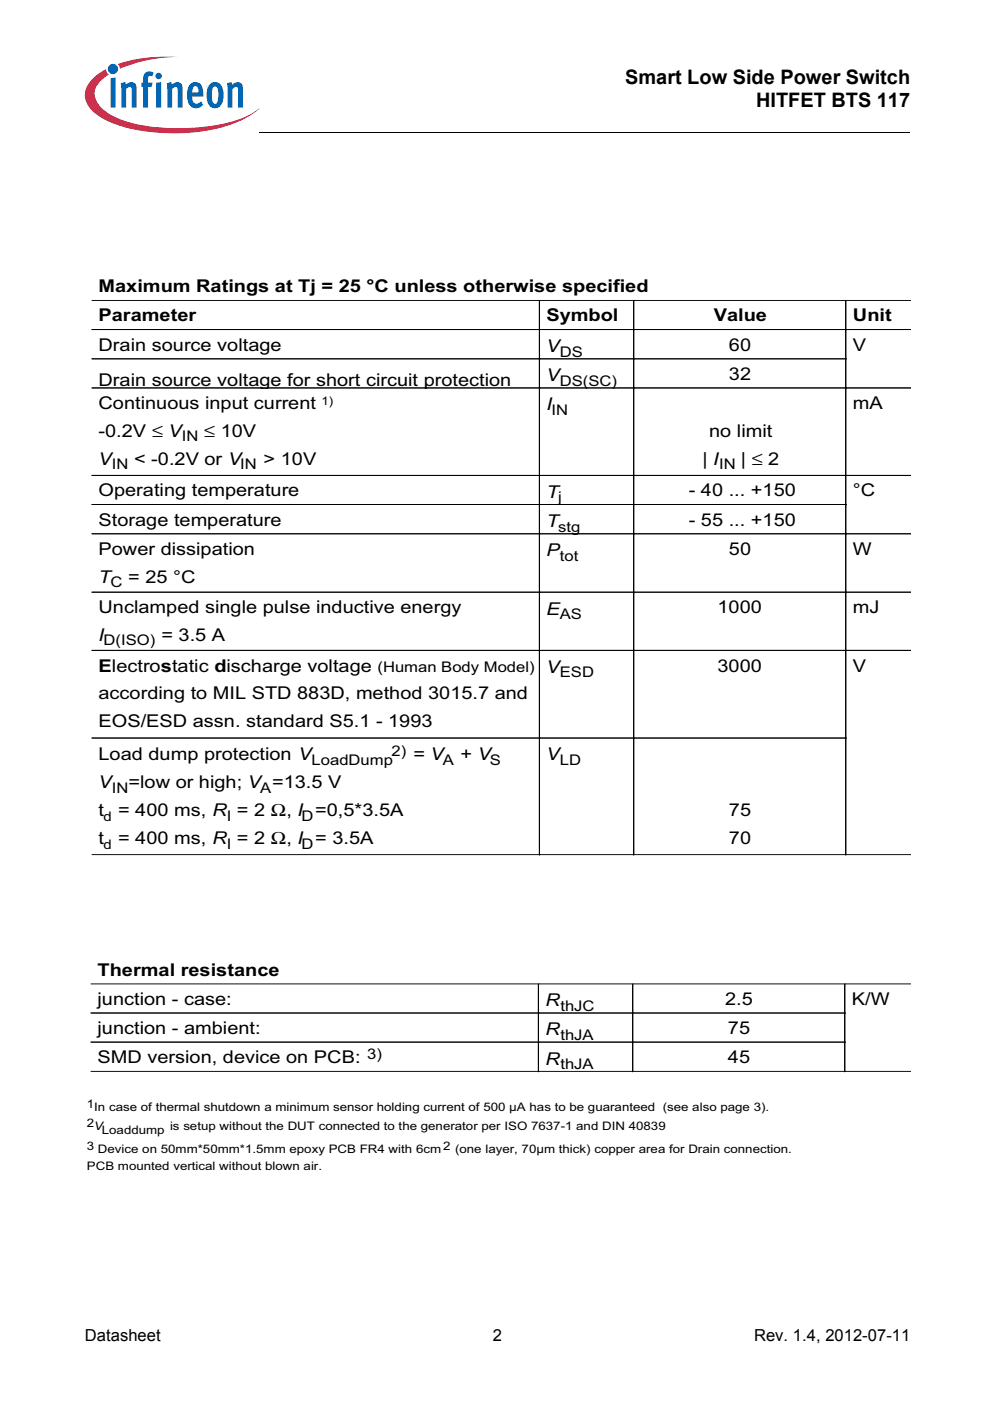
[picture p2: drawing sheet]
<svg xmlns="http://www.w3.org/2000/svg" width="210mm" height="297mm" viewBox="0 0 210 297" stroke-linecap="round" stroke-linejoin="round" font-family="sans-serif">
<defs><g id="words">
<g font-size="4.2">
<text x="132.6" y="17.8">Smart Low Side Power Switch</text>
<text x="160.3" y="22.8">HITFET BTS 117</text>
</g>
<g font-size="3.7">
<text x="20.9" y="62">Maximum Ratings at Tj = 25 °C unless otherwise specified</text>
<text x="20.9" y="68.2">Parameter</text>
<text x="115.9" y="68.2">Symbol</text>
<text x="151.3" y="68.2">Value</text>
<text x="180.8" y="68.2">Unit</text>
<text x="20.9" y="74.4">Drain source voltage</text>
<text x="115.9" y="74.7">V</text>
<text x="154.5" y="74.4">60</text>
<text x="180.8" y="74.4">V</text>
<text x="20.9" y="81.8">Drain source voltage for short circuit protection</text>
<text x="115.9" y="80.8">V</text>
<text x="154.5" y="80.5">32</text>
<text x="20.9" y="86.7">Continuous input current</text>
<text x="115.9" y="87">I</text>
<text x="180.8" y="86.7">mA</text>
<text x="20.9" y="92.6">-0.2V ≤ V</text>
<text x="43.3" y="92.6">≤ 10V</text>
<text x="150.4" y="92.6">no limit</text>
<text x="20.9" y="98.5">V</text>
<text x="28.4" y="98.5">&lt; -0.2V or V</text>
<text x="55.9" y="98.5">&gt; 10V</text>
<text x="148.9" y="98.5">| I</text>
<text x="157.1" y="98.5">| ≤ 2</text>
<text x="20.9" y="105.2">Operating temperature</text>
<text x="115.9" y="105.5">T</text>
<text x="146" y="105.2">- 40 ... +150</text>
<text x="180.8" y="105.2">°C</text>
<text x="20.9" y="111.5">Storage temperature</text>
<text x="115.9" y="111.8">T</text>
<text x="146" y="111.5">- 55 ... +150</text>
<text x="20.9" y="117.6">Power dissipation</text>
<text x="115.9" y="117.9">P</text>
<text x="154.5" y="117.6">50</text>
<text x="180.8" y="117.6">W</text>
<text x="20.9" y="123.5">T</text>
<text x="27.2" y="123.5">= 25 °C</text>
<text x="20.9" y="130">Unclamped single pulse inductive energy</text>
<text x="115.9" y="130.3">E</text>
<text x="152.1" y="130">1000</text>
<text x="180.8" y="130">mJ</text>
<text x="20.9" y="135.9">I</text>
<text x="34.2" y="135.9">= 3.5 A</text>
<text x="20.9" y="142.4">Electrostatic discharge voltage</text>
<text x="115.9" y="142.7">V</text>
<text x="152.1" y="142.4">3000</text>
<text x="180.8" y="142.4">V</text>
<text x="20.9" y="148.3">according to MIL STD 883D, method 3015.7 and</text>
<text x="20.9" y="154.2">EOS/ESD assn. standard S5.1 - 1993</text>
<text x="20.9" y="161.2">Load dump protection V</text>
<text x="87.7" y="161.2">= V</text>
<text x="97.6" y="161.2">+ V</text>
<text x="115.9" y="161.2">V</text>
<text x="20.9" y="167.1">V</text>
<text x="27.2" y="167.1">=low or high; V =13.5 V</text>
<text x="20.9" y="173.1">t</text>
<text x="25" y="173.1">= 400 ms, R = 2 Ω, I =0,5*3.5A</text>
<text x="154.5" y="173">75</text>
<text x="20.9" y="179">t</text>
<text x="25" y="179">= 400 ms, R = 2 Ω, I = 3.5A</text>
<text x="154.5" y="178.9">70</text>
<text x="20.7" y="206.9">Thermal resistance</text>
<text x="20.7" y="213.1">junction - case:</text>
<text x="115.6" y="213.4">R</text>
<text x="153.7" y="213.1">2.5</text>
<text x="180.6" y="213.1">K/W</text>
<text x="20.7" y="219.2">junction - ambient:</text>
<text x="115.6" y="219.5">R</text>
<text x="154.3" y="219.2">75</text>
<text x="20.7" y="225.4">SMD version, device on PCB:</text>
<text x="115.6" y="225.7">R</text>
<text x="154.3" y="225.4">45</text>
</g>
<g font-size="3.5">
<text x="18" y="284.4">Datasheet</text>
<text x="104.5" y="284.4">2</text>
<text x="159.9" y="284.4">Rev. 1.4, 2012-07-11</text>
</g>
<g font-size="3.1">
<text x="118.7" y="75.6">DS</text>
<text x="118.7" y="81.8">DS(SC)</text>
<text x="116.9" y="87.9">IN</text>
<text x="38.6" y="93.5">IN</text>
<text x="23.7" y="99.5">IN</text>
<text x="50.9" y="99.5">IN</text>
<text x="152.5" y="99.5">IN</text>
<text x="118.4" y="106.5">j</text>
<text x="118.4" y="112.7">stg</text>
<text x="118.7" y="118.9">tot</text>
<text x="23.4" y="124.5">C</text>
<text x="118.7" y="131.2">AS</text>
<text x="22" y="136.8">D(ISO)</text>
<text x="80" y="142.4">(Human Body Model)</text>
<text x="118.7" y="143.6">ESD</text>
<text x="83" y="160.3">2)</text>
<text x="66.1" y="162.2">LoadDump</text>
<text x="93.9" y="162.2">A</text>
<text x="103.8" y="162.2">S</text>
<text x="118.7" y="162.2">LD</text>
<text x="23.7" y="168.1">IN</text>
<text x="55.1" y="168.1">A</text>
<text x="48.1" y="174">I</text>
<text x="48.1" y="179.9">I</text>
<text x="64" y="174">D</text>
<text x="64" y="179.9">D</text>
<text x="118.8" y="214.3">thJC</text>
<text x="118.8" y="220.5">thJA</text>
<text x="77.8" y="224.5">3)</text>
<text x="118.8" y="226.7">thJA</text>
</g>
<g font-size="2.8">
<text x="22" y="174">d</text>
<text x="22" y="179.9">d</text>
</g>
<g font-size="2.5">
<text x="68.2" y="85.8">1)</text>
<text x="18.4" y="234.9">1In case of thermal shutdown a minimum sensor holding current of 500 μA has to be guaranteed (see also page 3).</text>
<text x="18.4" y="238.9">2</text>
<text x="20" y="239.6">V</text>
<text x="36.1" y="239.6">is setup without the DUT connected to the generator per ISO 7637-1 and DIN 40839</text>
<text x="18.4" y="243.9">3</text>
<text x="20.8" y="244.5">Device on 50mm*50mm*1.5mm epoxy PCB FR4 with 6cm</text>
<text x="21.6" y="240.5">Loaddump</text>
<text x="93.9" y="243.9">2</text>
<text x="96.5" y="244.5">(one layer, 70μm thick) copper area for Drain connection.</text>
<text x="18.4" y="248">PCB mounted vertical without blown air.</text>
</g>
</g></defs>
<g fill="none" stroke="#000" stroke-width=".21">
<path d="M19.5 63.7h173.5M19.5 69.9h173.5M19.5 76.1h159.9M114.4 63.8v117.5M134.4 63.8v117.5M179.3 63.8v117.5M193 82.2h-173.5M19.5 113.2h173.5M179.4 107h-159.9M193 100.8h-173.5M19.5 125.6h173.5M193 137.9h-173.5"/>
<path d="M19.5 156.5h159.9M19.5 181.2h173.5M19.3 208.6h173.7M19.3 214.8h159.9M114.2 208.7v18.5M134.1 208.7v18.5M179.1 208.7v18.5M19.3 220.9h159.9M19.3 227.2h173.7"/>
</g>
<g fill="#fff">
<path d="M18 12h46v18.4h-46z"/>
<path d="M18 12h46v16.3h-46z"/>
</g>
<circle cx="24" cy="14.6" r="1.09" fill="#0166b3"/>
<g fill="#ed1a40">
<path d="M25 13.6l.8-.3a32.5 32.5 0 0 1 12-1.2 31.8 31.8 0 0 0-11.7 2.2l-.7 .3z"/>
<path d="M19.4 16.9a11.2 11.2 0 0 1 3.1-2.2l.1 .6 .5 .5a5 5 0 0 0-3 4.3 6 6 0 0 0 3.4 4.2 31.6 31.6 0 0 0 15.9 2.9 31.7 31.7 0 0 0 14-3.1l1.6-1.2a17.5 17.5 0 0 1-8.9 4.4 41.1 41.1 0 0 1-22.7-1.4 9.4 9.4 0 0 1-5.1-4.1 4.3 4.3 0 0 1 1.1-4.9z"/>
</g>
<g fill="#0166b3">
<path d="M23.5 16.6l1-.2v6.4h-1z"/>
<path d="M25.6 17.6l.9-.2 .2 .6a1.22 1.22 0 0 1 1.4-.6 1.22 1.22 0 0 1 .9 1.4v4h-1.1v-4.1a.42 .42 0 0 0-.6-.2l-.6 .4v3.9h-1z"/>
<path d="M30.8 15.4l.8-.3 .8 .2 .2 .1-.3 .8-.2-.1a.47 .47 0 0 0-.7 .3v1.1h.9l-.1 .9h-.8v4.4h-1.1v-4.4h-.3v-.9h.3v-.7a1.77 1.77 0 0 1 .5-1.4z"/>
<path d="M35.3 17.6l1-.2 .1 .6a1.22 1.22 0 0 1 1.5-.6 1.22 1.22 0 0 1 .8 1.4v4h-1l-.1-4.1a.42 .42 0 0 0-.6-.2l-.5 .4v3.9h-1z"/>
<path d="M48.1 17.6l1-.2 .1 .6a1.22 1.22 0 0 1 1.5-.6 1.22 1.22 0 0 1 .8 1.4v4h-1l-.1-4.1a.41 .41 0 0 0-.6-.2l-.5 .4v3.9h-1z"/>
<path d="M33 16.1a.68 .68 0 0 1 1.3 0 .68 .68 0 0 1-1.3 0zM33.1 17.6l1.1-.2v5.4h-1.1z"/>
<path d="M40.4 17.8a1.59 1.59 0 0 1 1.8-.2 1.59 1.59 0 0 1 .8 1.5l.1 1.4h-2.3a1.09 1.09 0 0 0 .2 1.1 1.09 1.09 0 0 0 1.2 .3l.4-.4 .4 .7a1.88 1.88 0 0 1-2.1 .6 1.88 1.88 0 0 1-1.2-1.9v-1.7l.3-.8zM41 18.5l-.2 1.1h1.3l-.1-.7a.58 .58 0 0 0-.3-.6 .58 .58 0 0 0-.7 .2z"/>
<path d="M44.6 17.7a1.76 1.76 0 0 1 2 0 1.76 1.76 0 0 1 .8 1.7v1.3a1.96 1.96 0 0 1-2.4 2.2 2.94 2.94 0 0 1-1.2-3.3 2.79 2.79 0 0 1 .8-1.9zM45.2 18.5a4.3 4.3 0 0 0 .1 3.4l.3 .1a1.54 1.54 0 0 0 .7-1.9v-.4a1.19 1.19 0 0 0-.7-1.4z"/>
</g>
<path d="M18 29h46v5h-46z" fill="#fff"/>
<path d="M55 28v.1z" fill="#000"/>
<path d="M55 28h137.9" fill="none" stroke="#000" stroke-width=".21"/>
<use href="#words"/>
</svg>
